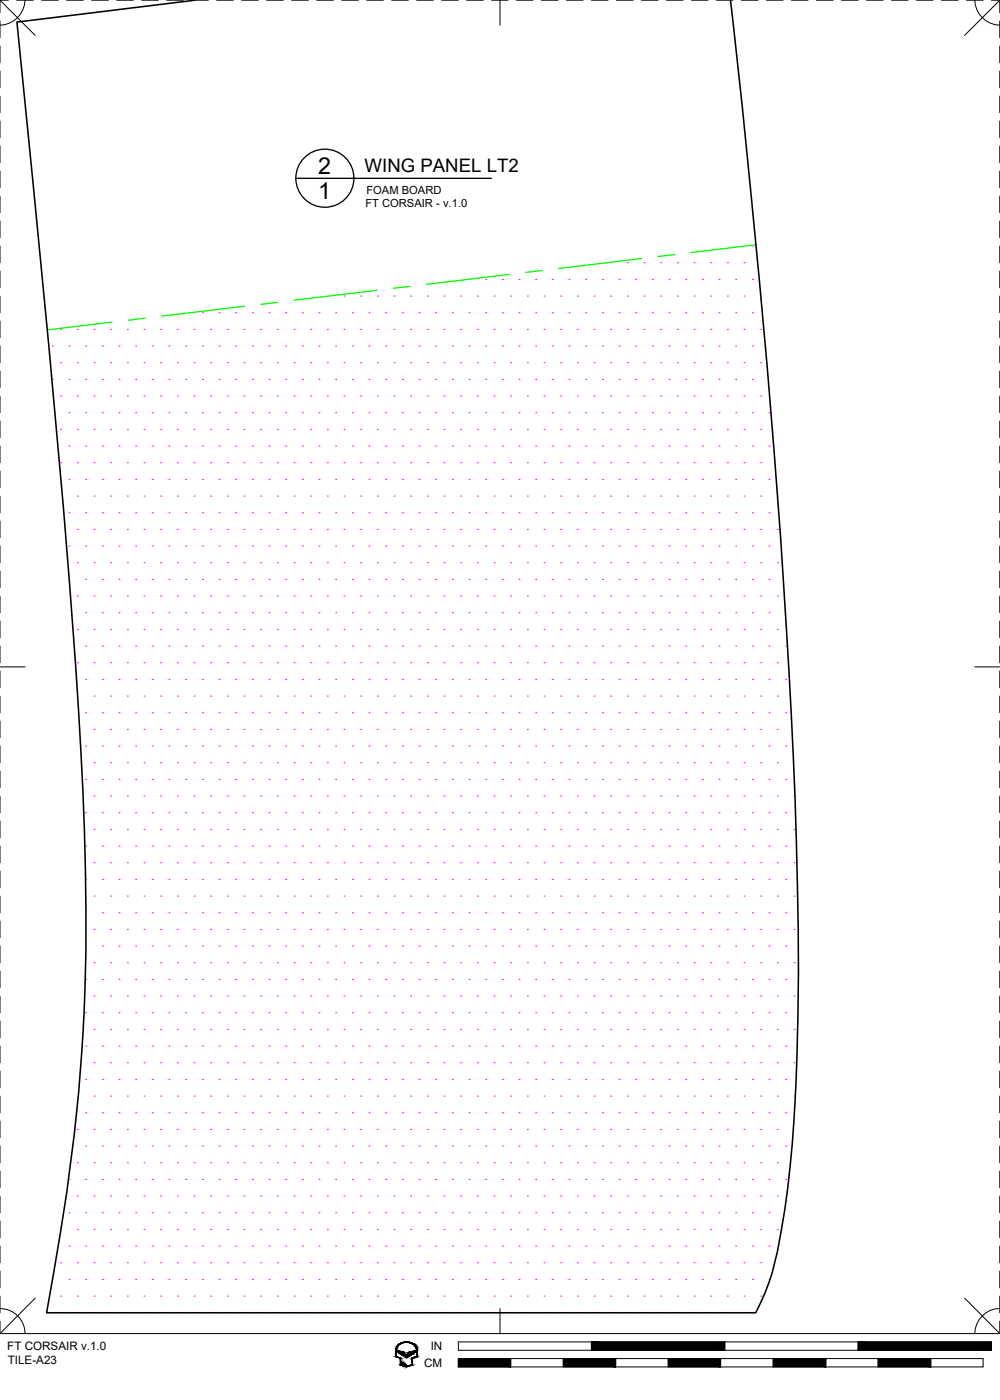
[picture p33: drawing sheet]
<svg xmlns="http://www.w3.org/2000/svg" width="190mm" height="267mm" viewBox="0 0 190 267" stroke-linecap="round" stroke-linejoin="round" font-family="sans-serif">
<defs><g id="words">
<g font-size="4.4">
<text x="60.6" y="33.2">2</text>
<text x="60.6" y="37.9">1</text>
</g>
<text font-size="3.5" x="69.5" y="32.8">WING PANEL LT2</text>
<g font-size="2.2">
<text x="1.4" y="257.2">FT CORSAIR v.1.0</text>
<text x="82.1" y="257.2">IN</text>
<text x="1.5" y="259.9">TILE-A23</text>
<text x="80.8" y="260.4">CM</text>
</g>
<g font-size="2.1">
<text x="69.6" y="39.4">FT CORSAIR - v.1.0</text>
<text x="69.8" y="36.9">FOAM BOARD</text>
</g>
</g></defs>
<!-- layer: 07 DE-PAPER -->
<g fill="none" stroke="#f0f" stroke-width=".2">
<path d="M38.5 59.6h.1M41.7 59.6h.1M44.9 59.6h.1M48.1 59.6h.1M51.2 59.6h.1M54.4 59.6h.1M57.6 59.6h.1M60.8 59.6h.1M63.9 59.6h.1M65.5 56.4h.1M67.1 59.6h.1M68.7 56.4h.1"/>
<path d="M70.3 59.6h.1M71.9 56.4h.1M73.5 59.6h.1M75.1 56.4h.1M76.6 59.6h.1M78.2 56.4h.1M79.8 59.6h.1M81.4 56.4h.1M83 59.6h.1M84.6 56.4h.1M86.2 59.6h.1M87.8 56.4h.1"/>
<path d="M89.3 59.6h.1M89.3 53.2h.1M90.9 56.4h.1M92.5 59.6h.1M92.5 53.2h.1M94.1 56.4h.1M95.7 59.6h.1M95.7 53.2h.1M97.3 56.4h.1M98.9 59.6h.1M98.9 53.2h.1M100.5 56.4h.1"/>
<path d="M102.1 59.6h.1M102.1 53.2h.1M103.6 56.4h.1M105.2 59.6h.1M105.2 53.2h.1M106.8 56.4h.1M108.4 59.6h.1M108.4 53.2h.1M110 56.4h.1M111.6 59.6h.1M111.6 53.2h.1M113.2 56.4h.1"/>
<path d="M114.8 59.6h.1M114.8 53.2h.1M116.3 56.4h.1M116.3 50h.1M117.9 59.6h.1M117.9 53.2h.1M119.5 56.4h.1M119.5 50h.1M121.1 59.6h.1M121.1 53.2h.1M122.7 56.4h.1M122.7 50h.1"/>
<path d="M124.3 59.6h.1M124.3 53.2h.1M125.9 56.4h.1M125.9 50h.1M127.5 59.6h.1M127.5 53.2h.1M129 56.4h.1M129 50h.1M130.6 59.6h.1M130.6 53.2h.1M132.2 56.4h.1M132.2 50h.1"/>
<path d="M133.8 59.6h.1M133.8 53.2h.1M135.4 56.4h.1M135.4 50h.1M137 59.6h.1M137 53.2h.1M138.6 56.4h.1M138.6 50h.1M140.2 59.6h.1M140.2 53.2h.1M141.7 56.4h.1M141.7 50h.1"/>
<path d="M143.3 59.6h.1M143.3 53.2h.1M143.3 46.9h.1M10 72.3h.1M10 65.9h.1M11.6 75.4h.1M11.6 69.1h.1M11.6 62.7h.1M13.1 78.6h.1M13.1 72.3h.1M13.1 65.9h.1M14.7 75.4h.1"/>
<path d="M14.7 69.1h.1M14.7 62.7h.1M16.3 78.6h.1M16.3 72.3h.1M16.3 65.9h.1M17.9 75.4h.1M17.9 69.1h.1M17.9 62.7h.1M19.5 78.6h.1M19.5 72.3h.1M19.5 65.9h.1M21.1 75.4h.1"/>
<path d="M21.1 69.1h.1M21.1 62.7h.1M22.7 78.6h.1M22.7 72.3h.1M22.7 65.9h.1M24.3 75.4h.1M24.3 69.1h.1M24.3 62.7h.1M25.8 78.6h.1M25.8 72.3h.1M25.8 65.9h.1M27.4 75.4h.1"/>
<path d="M27.4 69.1h.1M27.4 62.7h.1M29 78.6h.1M29 72.3h.1M29 65.9h.1M30.6 75.4h.1M30.6 69.1h.1M30.6 62.7h.1M32.2 78.6h.1M32.2 72.3h.1M32.2 65.9h.1M33.8 75.4h.1"/>
<path d="M33.8 69.1h.1M33.8 62.7h.1M35.4 78.6h.1M35.4 72.3h.1M35.4 65.9h.1M37 75.4h.1M37 69.1h.1M37 62.7h.1M38.5 78.6h.1M38.5 72.3h.1M38.5 65.9h.1M40.1 75.4h.1"/>
<path d="M40.1 69.1h.1M40.1 62.7h.1M41.7 78.6h.1M41.7 72.3h.1M41.7 65.9h.1M43.3 75.4h.1M43.3 69.1h.1M43.3 62.7h.1M44.9 78.6h.1M44.9 72.3h.1M44.9 65.9h.1M46.5 75.4h.1"/>
<path d="M46.5 69.1h.1M46.5 62.7h.1M48.1 78.6h.1M48.1 72.3h.1M48.1 65.9h.1M49.7 75.4h.1M49.7 69.1h.1M49.7 62.7h.1M51.2 78.6h.1M51.2 72.3h.1M51.2 65.9h.1M52.8 75.4h.1"/>
<path d="M52.8 69.1h.1M52.8 62.7h.1M54.4 78.6h.1M54.4 72.3h.1M54.4 65.9h.1M56 75.4h.1M56 69.1h.1M56 62.7h.1M57.6 78.6h.1M57.6 72.3h.1M57.6 65.9h.1M59.2 75.4h.1"/>
<path d="M59.2 69.1h.1M59.2 62.7h.1M60.8 78.6h.1M60.8 72.3h.1M60.8 65.9h.1M62.4 75.4h.1M62.4 69.1h.1M62.4 62.7h.1M63.9 78.6h.1M63.9 72.3h.1M63.9 65.9h.1M65.5 75.4h.1"/>
<path d="M65.5 69.1h.1M65.5 62.7h.1M67.1 78.6h.1M67.1 72.3h.1M67.1 65.9h.1M68.7 75.4h.1M68.7 69.1h.1M68.7 62.7h.1M70.3 78.6h.1M70.3 72.3h.1M70.3 65.9h.1M71.9 75.4h.1"/>
<path d="M71.9 69.1h.1M71.9 62.7h.1M73.5 78.6h.1M73.5 72.3h.1M73.5 65.9h.1M75.1 75.4h.1M75.1 69.1h.1M75.1 62.7h.1M76.6 78.6h.1M76.6 72.3h.1M76.6 65.9h.1M78.2 75.4h.1"/>
<path d="M78.2 69.1h.1M78.2 62.7h.1M79.8 78.6h.1M79.8 72.3h.1M79.8 65.9h.1M81.4 75.4h.1M81.4 69.1h.1M81.4 62.7h.1M83 78.6h.1M83 72.3h.1M83 65.9h.1M84.6 75.4h.1"/>
<path d="M84.6 69.1h.1M84.6 62.7h.1M86.2 78.6h.1M86.2 72.3h.1M86.2 65.9h.1M87.8 75.4h.1M87.8 69.1h.1M87.8 62.7h.1M89.3 78.6h.1M89.3 72.3h.1M89.3 65.9h.1M90.9 75.4h.1"/>
<path d="M90.9 69.1h.1M90.9 62.7h.1M92.5 78.6h.1M92.5 72.3h.1M92.5 65.9h.1M94.1 75.4h.1M94.1 69.1h.1M94.1 62.7h.1M95.7 78.6h.1M95.7 72.3h.1M95.7 65.9h.1M97.3 75.4h.1"/>
<path d="M97.3 69.1h.1M97.3 62.7h.1M98.9 78.6h.1M98.9 72.3h.1M98.9 65.9h.1M100.5 75.4h.1M100.5 69.1h.1M100.5 62.7h.1M102.1 78.6h.1M102.1 72.3h.1M102.1 65.9h.1M103.6 75.4h.1"/>
<path d="M103.6 69.1h.1M103.6 62.7h.1M105.2 78.6h.1M105.2 72.3h.1M105.2 65.9h.1M106.8 75.4h.1M106.8 69.1h.1M106.8 62.7h.1M108.4 78.6h.1M108.4 72.3h.1M108.4 65.9h.1M110 75.4h.1"/>
<path d="M110 69.1h.1M110 62.7h.1M111.6 78.6h.1M111.6 72.3h.1M111.6 65.9h.1M113.2 75.4h.1M113.2 69.1h.1M113.2 62.7h.1M114.8 78.6h.1M114.8 72.3h.1M114.8 65.9h.1M116.3 75.4h.1"/>
<path d="M116.3 69.1h.1M116.3 62.7h.1M117.9 78.6h.1M117.9 72.3h.1M117.9 65.9h.1M119.5 75.4h.1M119.5 69.1h.1M119.5 62.7h.1M121.1 78.6h.1M121.1 72.3h.1M121.1 65.9h.1M122.7 75.4h.1"/>
<path d="M122.7 69.1h.1M122.7 62.7h.1M124.3 78.6h.1M124.3 72.3h.1M124.3 65.9h.1M125.9 75.4h.1M125.9 69.1h.1M125.9 62.7h.1M127.5 78.6h.1M127.5 72.3h.1M127.5 65.9h.1M129 75.4h.1"/>
<path d="M129 69.1h.1M129 62.7h.1M130.6 78.6h.1M130.6 72.3h.1M130.6 65.9h.1M132.2 75.4h.1M132.2 69.1h.1M132.2 62.7h.1M133.8 78.6h.1M133.8 72.3h.1M133.8 65.9h.1M135.4 75.4h.1"/>
<path d="M135.4 69.1h.1M135.4 62.7h.1M137 78.6h.1M137 72.3h.1M137 65.9h.1M138.6 75.4h.1M138.6 69.1h.1M138.6 62.7h.1M140.2 78.6h.1M140.2 72.3h.1M140.2 65.9h.1M141.7 75.4h.1"/>
<path d="M141.7 69.1h.1M141.7 62.7h.1M143.3 78.6h.1M143.3 72.3h.1M143.3 65.9h.1M144.9 75.4h.1M144.9 69.1h.1M144.9 62.7h.1M146.5 78.6h.1M11.6 88.1h.1M11.6 81.8h.1M13.1 97.7h.1"/>
<path d="M13.1 91.3h.1M13.1 85h.1M14.7 94.5h.1M14.7 88.1h.1M14.7 81.8h.1M16.3 97.7h.1M16.3 91.3h.1M16.3 85h.1M17.9 94.5h.1M17.9 88.1h.1M17.9 81.8h.1M19.5 97.7h.1"/>
<path d="M19.5 91.3h.1M19.5 85h.1M21.1 94.5h.1M21.1 88.1h.1M21.1 81.8h.1M22.7 97.7h.1M22.7 91.3h.1M22.7 85h.1M24.3 94.5h.1M24.3 88.1h.1M24.3 81.8h.1M25.8 97.7h.1"/>
<path d="M25.8 91.3h.1M25.8 85h.1M27.4 94.5h.1M27.4 88.1h.1M27.4 81.8h.1M29 97.7h.1M29 91.3h.1M29 85h.1M30.6 94.5h.1M30.6 88.1h.1M30.6 81.8h.1M32.2 97.7h.1"/>
<path d="M32.2 91.3h.1M32.2 85h.1M33.8 94.5h.1M33.8 88.1h.1M33.8 81.8h.1M35.4 97.7h.1M35.4 91.3h.1M35.4 85h.1M37 94.5h.1M37 88.1h.1M37 81.8h.1M38.5 97.7h.1"/>
<path d="M38.5 91.3h.1M38.5 85h.1M40.1 94.5h.1M40.1 88.1h.1M40.1 81.8h.1M41.7 97.7h.1M41.7 91.3h.1M41.7 85h.1M43.3 94.5h.1M43.3 88.1h.1M43.3 81.8h.1M44.9 97.7h.1"/>
<path d="M44.9 91.3h.1M44.9 85h.1M46.5 94.5h.1M46.5 88.1h.1M46.5 81.8h.1M48.1 97.7h.1M48.1 91.3h.1M48.1 85h.1M49.7 94.5h.1M49.7 88.1h.1M49.7 81.8h.1M51.2 97.7h.1"/>
<path d="M51.2 91.3h.1M51.2 85h.1M52.8 94.5h.1M52.8 88.1h.1M52.8 81.8h.1M54.4 97.7h.1M54.4 91.3h.1M54.4 85h.1M56 94.5h.1M56 88.1h.1M56 81.8h.1M57.6 97.7h.1"/>
<path d="M57.6 91.3h.1M57.6 85h.1M59.2 94.5h.1M59.2 88.1h.1M59.2 81.8h.1M60.8 97.7h.1M60.8 91.3h.1M60.8 85h.1M62.4 94.5h.1M62.4 88.1h.1M62.4 81.8h.1M63.9 97.7h.1"/>
<path d="M63.9 91.3h.1M63.9 85h.1M65.5 94.5h.1M65.5 88.1h.1M65.5 81.8h.1M67.1 97.7h.1M67.1 91.3h.1M67.1 85h.1M68.7 94.5h.1M68.7 88.1h.1M68.7 81.8h.1M70.3 97.7h.1"/>
<path d="M70.3 91.3h.1M70.3 85h.1M71.9 94.5h.1M71.9 88.1h.1M71.9 81.8h.1M73.5 97.7h.1M73.5 91.3h.1M73.5 85h.1M75.1 94.5h.1M75.1 88.1h.1M75.1 81.8h.1M76.6 97.7h.1"/>
<path d="M76.6 91.3h.1M76.6 85h.1M78.2 94.5h.1M78.2 88.1h.1M78.2 81.8h.1M79.8 97.7h.1M79.8 91.3h.1M79.8 85h.1M81.4 94.5h.1M81.4 88.1h.1M81.4 81.8h.1M83 97.7h.1"/>
<path d="M83 91.3h.1M83 85h.1M84.6 94.5h.1M84.6 88.1h.1M84.6 81.8h.1M86.2 97.7h.1M86.2 91.3h.1M86.2 85h.1M87.8 94.5h.1M87.8 88.1h.1M87.8 81.8h.1M89.3 97.7h.1"/>
<path d="M89.3 91.3h.1M89.3 85h.1M90.9 94.5h.1M90.9 88.1h.1M90.9 81.8h.1M92.5 97.7h.1M92.5 91.3h.1M92.5 85h.1M94.1 94.5h.1M94.1 88.1h.1M94.1 81.8h.1M95.7 97.7h.1"/>
<path d="M95.7 91.3h.1M95.7 85h.1M97.3 94.5h.1M97.3 88.1h.1M97.3 81.8h.1M98.9 97.7h.1M98.9 91.3h.1M98.9 85h.1M100.5 94.5h.1M100.5 88.1h.1M100.5 81.8h.1M102.1 97.7h.1"/>
<path d="M102.1 91.3h.1M102.1 85h.1M103.6 94.5h.1M103.6 88.1h.1M103.6 81.8h.1M105.2 97.7h.1M105.2 91.3h.1M105.2 85h.1M106.8 94.5h.1M106.8 88.1h.1M106.8 81.8h.1M108.4 97.7h.1"/>
<path d="M108.4 91.3h.1M108.4 85h.1M110 94.5h.1M110 88.1h.1M110 81.8h.1M111.6 97.7h.1M111.6 91.3h.1M111.6 85h.1M113.2 94.5h.1M113.2 88.1h.1M113.2 81.8h.1M114.8 97.7h.1"/>
<path d="M114.8 91.3h.1M114.8 85h.1M116.3 94.5h.1M116.3 88.1h.1M116.3 81.8h.1M117.9 97.7h.1M117.9 91.3h.1M117.9 85h.1M119.5 94.5h.1M119.5 88.1h.1M119.5 81.8h.1M121.1 97.7h.1"/>
<path d="M121.1 91.3h.1M121.1 85h.1M122.7 94.5h.1M122.7 88.1h.1M122.7 81.8h.1M124.3 97.7h.1M124.3 91.3h.1M124.3 85h.1M125.9 94.5h.1M125.9 88.1h.1M125.9 81.8h.1M127.5 97.7h.1"/>
<path d="M127.5 91.3h.1M127.5 85h.1M129 94.5h.1M129 88.1h.1M129 81.8h.1M130.6 97.7h.1M130.6 91.3h.1M130.6 85h.1M132.2 94.5h.1M132.2 88.1h.1M132.2 81.8h.1M133.8 97.7h.1"/>
<path d="M133.8 91.3h.1M133.8 85h.1M135.4 94.5h.1M135.4 88.1h.1M135.4 81.8h.1M137 97.7h.1M137 91.3h.1M137 85h.1M138.6 94.5h.1M138.6 88.1h.1M138.6 81.8h.1M140.2 97.7h.1"/>
<path d="M140.2 91.3h.1M140.2 85h.1M141.7 94.5h.1M141.7 88.1h.1M141.7 81.8h.1M143.3 97.7h.1M143.3 91.3h.1M143.3 85h.1M144.9 94.5h.1M144.9 88.1h.1M144.9 81.8h.1M146.5 97.7h.1"/>
<path d="M146.5 91.3h.1M146.5 85h.1M148.1 94.5h.1M13.1 104h.1M14.7 119.9h.1M14.7 113.6h.1M14.7 107.2h.1M14.7 100.8h.1M16.3 116.7h.1M16.3 110.4h.1M16.3 104h.1M17.9 119.9h.1"/>
<path d="M17.9 113.6h.1M17.9 107.2h.1M17.9 100.8h.1M19.5 116.7h.1M19.5 110.4h.1M19.5 104h.1M21.1 119.9h.1M21.1 113.6h.1M21.1 107.2h.1M21.1 100.8h.1M22.7 116.7h.1M22.7 110.4h.1"/>
<path d="M22.7 104h.1M24.3 119.9h.1M24.3 113.6h.1M24.3 107.2h.1M24.3 100.8h.1M25.8 116.7h.1M25.8 110.4h.1M25.8 104h.1M27.4 119.9h.1M27.4 113.6h.1M27.4 107.2h.1M27.4 100.8h.1"/>
<path d="M29 116.7h.1M29 110.4h.1M29 104h.1M30.6 119.9h.1M30.6 113.6h.1M30.6 107.2h.1M30.6 100.8h.1M32.2 116.7h.1M32.2 110.4h.1M32.2 104h.1M33.8 119.9h.1M33.8 113.6h.1"/>
<path d="M33.8 107.2h.1M33.8 100.8h.1M35.4 116.7h.1M35.4 110.4h.1M35.4 104h.1M37 119.9h.1M37 113.6h.1M37 107.2h.1M37 100.8h.1M38.5 116.7h.1M38.5 110.4h.1M38.5 104h.1"/>
<path d="M40.1 119.9h.1M40.1 113.6h.1M40.1 107.2h.1M40.1 100.8h.1M41.7 116.7h.1M41.7 110.4h.1M41.7 104h.1M43.3 119.9h.1M43.3 113.6h.1M43.3 107.2h.1M43.3 100.8h.1M44.9 116.7h.1"/>
<path d="M44.9 110.4h.1M44.9 104h.1M46.5 119.9h.1M46.5 113.6h.1M46.5 107.2h.1M46.5 100.8h.1M48.1 116.7h.1M48.1 110.4h.1M48.1 104h.1M49.7 119.9h.1M49.7 113.6h.1M49.7 107.2h.1"/>
<path d="M49.7 100.8h.1M51.2 116.7h.1M51.2 110.4h.1M51.2 104h.1M52.8 119.9h.1M52.8 113.6h.1M52.8 107.2h.1M52.8 100.8h.1M54.4 116.7h.1M54.4 110.4h.1M54.4 104h.1M56 119.9h.1"/>
<path d="M56 113.6h.1M56 107.2h.1M56 100.8h.1M57.6 116.7h.1M57.6 110.4h.1M57.6 104h.1M59.2 119.9h.1M59.2 113.6h.1M59.2 107.2h.1M59.2 100.8h.1M60.8 116.7h.1M60.8 110.4h.1"/>
<path d="M60.8 104h.1M62.4 119.9h.1M62.4 113.6h.1M62.4 107.2h.1M62.4 100.8h.1M63.9 116.7h.1M63.9 110.4h.1M63.9 104h.1M65.5 119.9h.1M65.5 113.6h.1M65.5 107.2h.1M65.5 100.8h.1"/>
<path d="M67.1 116.7h.1M67.1 110.4h.1M67.1 104h.1M68.7 119.9h.1M68.7 113.6h.1M68.7 107.2h.1M68.7 100.8h.1M70.3 116.7h.1M70.3 110.4h.1M70.3 104h.1M71.9 119.9h.1M71.9 113.6h.1"/>
<path d="M71.9 107.2h.1M71.9 100.8h.1M73.5 116.7h.1M73.5 110.4h.1M73.5 104h.1M75.1 119.9h.1M75.1 113.6h.1M75.1 107.2h.1M75.1 100.8h.1M76.6 116.7h.1M76.6 110.4h.1M76.6 104h.1"/>
<path d="M78.2 119.9h.1M78.2 113.6h.1M78.2 107.2h.1M78.2 100.8h.1M79.8 116.7h.1M79.8 110.4h.1M79.8 104h.1M81.4 119.9h.1M81.4 113.6h.1M81.4 107.2h.1M81.4 100.8h.1M83 116.7h.1"/>
<path d="M83 110.4h.1M83 104h.1M84.6 119.9h.1M84.6 113.6h.1M84.6 107.2h.1M84.6 100.8h.1M86.2 116.7h.1M86.2 110.4h.1M86.2 104h.1M87.8 119.9h.1M87.8 113.6h.1M87.8 107.2h.1"/>
<path d="M87.8 100.8h.1M89.3 116.7h.1M89.3 110.4h.1M89.3 104h.1M90.9 119.9h.1M90.9 113.6h.1M90.9 107.2h.1M90.9 100.8h.1M92.5 116.7h.1M92.5 110.4h.1M92.5 104h.1M94.1 119.9h.1"/>
<path d="M94.1 113.6h.1M94.1 107.2h.1M94.1 100.8h.1M95.7 116.7h.1M95.7 110.4h.1M95.7 104h.1M97.3 119.9h.1M97.3 113.6h.1M97.3 107.2h.1M97.3 100.8h.1M98.9 116.7h.1M98.9 110.4h.1"/>
<path d="M98.9 104h.1M100.5 119.9h.1M100.5 113.6h.1M100.5 107.2h.1M100.5 100.8h.1M102.1 116.7h.1M102.1 110.4h.1M102.1 104h.1M103.6 119.9h.1M103.6 113.6h.1M103.6 107.2h.1M103.6 100.8h.1"/>
<path d="M105.2 116.7h.1M105.2 110.4h.1M105.2 104h.1M106.8 119.9h.1M106.8 113.6h.1M106.8 107.2h.1M106.8 100.8h.1M108.4 116.7h.1M108.4 110.4h.1M108.4 104h.1M110 119.9h.1M110 113.6h.1"/>
<path d="M110 107.2h.1M110 100.8h.1M111.6 116.7h.1M111.6 110.4h.1M111.6 104h.1M113.2 119.9h.1M113.2 113.6h.1M113.2 107.2h.1M113.2 100.8h.1M114.8 116.7h.1M114.8 110.4h.1M114.8 104h.1"/>
<path d="M116.3 119.9h.1M116.3 113.6h.1M116.3 107.2h.1M116.3 100.8h.1M117.9 116.7h.1M117.9 110.4h.1M117.9 104h.1M119.5 119.9h.1M119.5 113.6h.1M119.5 107.2h.1M119.5 100.8h.1M121.1 116.7h.1"/>
<path d="M121.1 110.4h.1M121.1 104h.1M122.7 119.9h.1M122.7 113.6h.1M122.7 107.2h.1M122.7 100.8h.1M124.3 116.7h.1M124.3 110.4h.1M124.3 104h.1M125.9 119.9h.1M125.9 113.6h.1M125.9 107.2h.1"/>
<path d="M125.9 100.8h.1M127.5 116.7h.1M127.5 110.4h.1M127.5 104h.1M129 119.9h.1M129 113.6h.1M129 107.2h.1M129 100.8h.1M130.6 116.7h.1M130.6 110.4h.1M130.6 104h.1M132.2 119.9h.1"/>
<path d="M132.2 113.6h.1M132.2 107.2h.1M132.2 100.8h.1M133.8 116.7h.1M133.8 110.4h.1M133.8 104h.1M135.4 119.9h.1M135.4 113.6h.1M135.4 107.2h.1M135.4 100.8h.1M137 116.7h.1M137 110.4h.1"/>
<path d="M137 104h.1M138.6 119.9h.1M138.6 113.6h.1M138.6 107.2h.1M138.6 100.8h.1M140.2 116.7h.1M140.2 110.4h.1M140.2 104h.1M141.7 119.9h.1M141.7 113.6h.1M141.7 107.2h.1M141.7 100.8h.1"/>
<path d="M143.3 116.7h.1M143.3 110.4h.1M143.3 104h.1M144.9 119.9h.1M144.9 113.6h.1M144.9 107.2h.1M144.9 100.8h.1M146.5 116.7h.1M146.5 110.4h.1M146.5 104h.1M148.1 119.9h.1M148.1 113.6h.1"/>
<path d="M148.1 107.2h.1M148.1 100.8h.1M14.7 126.3h.1M16.3 135.8h.1M16.3 129.4h.1M16.3 123.1h.1M17.9 139h.1M17.9 132.6h.1M17.9 126.3h.1M19.5 135.8h.1M19.5 129.4h.1M19.5 123.1h.1"/>
<path d="M21.1 139h.1M21.1 132.6h.1M21.1 126.3h.1M22.7 135.8h.1M22.7 129.4h.1M22.7 123.1h.1M24.3 139h.1M24.3 132.6h.1M24.3 126.3h.1M25.8 135.8h.1M25.8 129.4h.1M25.8 123.1h.1"/>
<path d="M27.4 139h.1M27.4 132.6h.1M27.4 126.3h.1M29 135.8h.1M29 129.4h.1M29 123.1h.1M30.6 139h.1M30.6 132.6h.1M30.6 126.3h.1M32.2 135.8h.1M32.2 129.4h.1M32.2 123.1h.1"/>
<path d="M33.8 139h.1M33.8 132.6h.1M33.8 126.3h.1M35.4 135.8h.1M35.4 129.4h.1M35.4 123.1h.1M37 139h.1M37 132.6h.1M37 126.3h.1M38.5 135.8h.1M38.5 129.4h.1M38.5 123.1h.1"/>
<path d="M40.1 139h.1M40.1 132.6h.1M40.1 126.3h.1M41.7 135.8h.1M41.7 129.4h.1M41.7 123.1h.1M43.3 139h.1M43.3 132.6h.1M43.3 126.3h.1M44.9 135.8h.1M44.9 129.4h.1M44.9 123.1h.1"/>
<path d="M46.5 139h.1M46.5 132.6h.1M46.5 126.3h.1M48.1 135.8h.1M48.1 129.4h.1M48.1 123.1h.1M49.7 139h.1M49.7 132.6h.1M49.7 126.3h.1M51.2 135.8h.1M51.2 129.4h.1M51.2 123.1h.1"/>
<path d="M52.8 139h.1M52.8 132.6h.1M52.8 126.3h.1M54.4 135.8h.1M54.4 129.4h.1M54.4 123.1h.1M56 139h.1M56 132.6h.1M56 126.3h.1M57.6 135.8h.1M57.6 129.4h.1M57.6 123.1h.1"/>
<path d="M59.2 139h.1M59.2 132.6h.1M59.2 126.3h.1M60.8 135.8h.1M60.8 129.4h.1M60.8 123.1h.1M62.4 139h.1M62.4 132.6h.1M62.4 126.3h.1M63.9 135.8h.1M63.9 129.4h.1M63.9 123.1h.1"/>
<path d="M65.5 139h.1M65.5 132.6h.1M65.5 126.3h.1M67.1 135.8h.1M67.1 129.4h.1M67.1 123.1h.1M68.7 139h.1M68.7 132.6h.1M68.7 126.3h.1M70.3 135.8h.1M70.3 129.4h.1M70.3 123.1h.1"/>
<path d="M71.9 139h.1M71.9 132.6h.1M71.9 126.3h.1M73.5 135.8h.1M73.5 129.4h.1M73.5 123.1h.1M75.1 139h.1M75.1 132.6h.1M75.1 126.3h.1M76.6 135.8h.1M76.6 129.4h.1M76.6 123.1h.1"/>
<path d="M78.2 139h.1M78.2 132.6h.1M78.2 126.3h.1M79.8 135.8h.1M79.8 129.4h.1M79.8 123.1h.1M81.4 139h.1M81.4 132.6h.1M81.4 126.3h.1M83 135.8h.1M83 129.4h.1M83 123.1h.1"/>
<path d="M84.6 139h.1M84.6 132.6h.1M84.6 126.3h.1M86.2 135.8h.1M86.2 129.4h.1M86.2 123.1h.1M87.8 139h.1M87.8 132.6h.1M87.8 126.3h.1M89.3 135.8h.1M89.3 129.4h.1M89.3 123.1h.1"/>
<path d="M90.9 139h.1M90.9 132.6h.1M90.9 126.3h.1M92.5 135.8h.1M92.5 129.4h.1M92.5 123.1h.1M94.1 139h.1M94.1 132.6h.1M94.1 126.3h.1M95.7 135.8h.1M95.7 129.4h.1M95.7 123.1h.1"/>
<path d="M97.3 139h.1M97.3 132.6h.1M97.3 126.3h.1M98.9 135.8h.1M98.9 129.4h.1M98.9 123.1h.1M100.5 139h.1M100.5 132.6h.1M100.5 126.3h.1M102.1 135.8h.1M102.1 129.4h.1M102.1 123.1h.1"/>
<path d="M103.6 139h.1M103.6 132.6h.1M103.6 126.3h.1M105.2 135.8h.1M105.2 129.4h.1M105.2 123.1h.1M106.8 139h.1M106.8 132.6h.1M106.8 126.3h.1M108.4 135.8h.1M108.4 129.4h.1M108.4 123.1h.1"/>
<path d="M110 139h.1M110 132.6h.1M110 126.3h.1M111.6 135.8h.1M111.6 129.4h.1M111.6 123.1h.1M113.2 139h.1M113.2 132.6h.1M113.2 126.3h.1M114.8 135.8h.1M114.8 129.4h.1M114.8 123.1h.1"/>
<path d="M116.3 139h.1M116.3 132.6h.1M116.3 126.3h.1M117.9 135.8h.1M117.9 129.4h.1M117.9 123.1h.1M119.5 139h.1M119.5 132.6h.1M119.5 126.3h.1M121.1 135.8h.1M121.1 129.4h.1M121.1 123.1h.1"/>
<path d="M122.7 139h.1M122.7 132.6h.1M122.7 126.3h.1M124.3 135.8h.1M124.3 129.4h.1M124.3 123.1h.1M125.9 139h.1M125.9 132.6h.1M125.9 126.3h.1M127.5 135.8h.1M127.5 129.4h.1M127.5 123.1h.1"/>
<path d="M129 139h.1M129 132.6h.1M129 126.3h.1M130.6 135.8h.1M130.6 129.4h.1M130.6 123.1h.1M132.2 139h.1M132.2 132.6h.1M132.2 126.3h.1M133.8 135.8h.1M133.8 129.4h.1M133.8 123.1h.1"/>
<path d="M135.4 139h.1M135.4 132.6h.1M135.4 126.3h.1M137 135.8h.1M137 129.4h.1M137 123.1h.1M138.6 139h.1M138.6 132.6h.1M138.6 126.3h.1M140.2 135.8h.1M140.2 129.4h.1M140.2 123.1h.1"/>
<path d="M141.7 139h.1M141.7 132.6h.1M141.7 126.3h.1M143.3 135.8h.1M143.3 129.4h.1M143.3 123.1h.1M144.9 139h.1M144.9 132.6h.1M144.9 126.3h.1M146.5 135.8h.1M146.5 129.4h.1M146.5 123.1h.1"/>
<path d="M148.1 139h.1M148.1 132.6h.1M148.1 126.3h.1M149.7 135.8h.1M149.7 129.4h.1M149.7 123.1h.1M16.3 154.8h.1M16.3 148.5h.1M16.3 142.1h.1M17.9 158h.1M17.9 151.7h.1M17.9 145.3h.1"/>
<path d="M19.5 154.8h.1M19.5 148.5h.1M19.5 142.1h.1M21.1 158h.1M21.1 151.7h.1M21.1 145.3h.1M22.7 154.8h.1M22.7 148.5h.1M22.7 142.1h.1M24.3 158h.1M24.3 151.7h.1M24.3 145.3h.1"/>
<path d="M25.8 154.8h.1M25.8 148.5h.1M25.8 142.1h.1M27.4 158h.1M27.4 151.7h.1M27.4 145.3h.1M29 154.8h.1M29 148.5h.1M29 142.1h.1M30.6 158h.1M30.6 151.7h.1M30.6 145.3h.1"/>
<path d="M32.2 154.8h.1M32.2 148.5h.1M32.2 142.1h.1M33.8 158h.1M33.8 151.7h.1M33.8 145.3h.1M35.4 154.8h.1M35.4 148.5h.1M35.4 142.1h.1M37 158h.1M37 151.7h.1M37 145.3h.1"/>
<path d="M38.5 154.8h.1M38.5 148.5h.1M38.5 142.1h.1M40.1 158h.1M40.1 151.7h.1M40.1 145.3h.1M41.7 154.8h.1M41.7 148.5h.1M41.7 142.1h.1M43.3 158h.1M43.3 151.7h.1M43.3 145.3h.1"/>
<path d="M44.9 154.8h.1M44.9 148.5h.1M44.9 142.1h.1M46.5 158h.1M46.5 151.7h.1M46.5 145.3h.1M48.1 154.8h.1M48.1 148.5h.1M48.1 142.1h.1M49.7 158h.1M49.7 151.7h.1M49.7 145.3h.1"/>
<path d="M51.2 154.8h.1M51.2 148.5h.1M51.2 142.1h.1M52.8 158h.1M52.8 151.7h.1M52.8 145.3h.1M54.4 154.8h.1M54.4 148.5h.1M54.4 142.1h.1M56 158h.1M56 151.7h.1M56 145.3h.1"/>
<path d="M57.6 154.8h.1M57.6 148.5h.1M57.6 142.1h.1M59.2 158h.1M59.2 151.7h.1M59.2 145.3h.1M60.8 154.8h.1M60.8 148.5h.1M60.8 142.1h.1M62.4 158h.1M62.4 151.7h.1M62.4 145.3h.1"/>
<path d="M63.9 154.8h.1M63.9 148.5h.1M63.9 142.1h.1M65.5 158h.1M65.5 151.7h.1M65.5 145.3h.1M67.1 154.8h.1M67.1 148.5h.1M67.1 142.1h.1M68.7 158h.1M68.7 151.7h.1M68.7 145.3h.1"/>
<path d="M70.3 154.8h.1M70.3 148.5h.1M70.3 142.1h.1M71.9 158h.1M71.9 151.7h.1M71.9 145.3h.1M73.5 154.8h.1M73.5 148.5h.1M73.5 142.1h.1M75.1 158h.1M75.1 151.7h.1M75.1 145.3h.1"/>
<path d="M76.6 154.8h.1M76.6 148.5h.1M76.6 142.1h.1M78.2 158h.1M78.2 151.7h.1M78.2 145.3h.1M79.8 154.8h.1M79.8 148.5h.1M79.8 142.1h.1M81.4 158h.1M81.4 151.7h.1M81.4 145.3h.1"/>
<path d="M83 154.8h.1M83 148.5h.1M83 142.1h.1M84.6 158h.1M84.6 151.7h.1M84.6 145.3h.1M86.2 154.8h.1M86.2 148.5h.1M86.2 142.1h.1M87.8 158h.1M87.8 151.7h.1M87.8 145.3h.1"/>
<path d="M89.3 154.8h.1M89.3 148.5h.1M89.3 142.1h.1M90.9 158h.1M90.9 151.7h.1M90.9 145.3h.1M92.5 154.8h.1M92.5 148.5h.1M92.5 142.1h.1M94.1 158h.1M94.1 151.7h.1M94.1 145.3h.1"/>
<path d="M95.7 154.8h.1M95.7 148.5h.1M95.7 142.1h.1M97.3 158h.1M97.3 151.7h.1M97.3 145.3h.1M98.9 154.8h.1M98.9 148.5h.1M98.9 142.1h.1M100.5 158h.1M100.5 151.7h.1M100.5 145.3h.1"/>
<path d="M102.1 154.8h.1M102.1 148.5h.1M102.1 142.1h.1M103.6 158h.1M103.6 151.7h.1M103.6 145.3h.1M105.2 154.8h.1M105.2 148.5h.1M105.2 142.1h.1M106.8 158h.1M106.8 151.7h.1M106.8 145.3h.1"/>
<path d="M108.4 154.8h.1M108.4 148.5h.1M108.4 142.1h.1M110 158h.1M110 151.7h.1M110 145.3h.1M111.6 154.8h.1M111.6 148.5h.1M111.6 142.1h.1M113.2 158h.1M113.2 151.7h.1M113.2 145.3h.1"/>
<path d="M114.8 154.8h.1M114.8 148.5h.1M114.8 142.1h.1M116.3 158h.1M116.3 151.7h.1M116.3 145.3h.1M117.9 154.8h.1M117.9 148.5h.1M117.9 142.1h.1M119.5 158h.1M119.5 151.7h.1M119.5 145.3h.1"/>
<path d="M121.1 154.8h.1M121.1 148.5h.1M121.1 142.1h.1M122.7 158h.1M122.7 151.7h.1M122.7 145.3h.1M124.3 154.8h.1M124.3 148.5h.1M124.3 142.1h.1M125.9 158h.1M125.9 151.7h.1M125.9 145.3h.1"/>
<path d="M127.5 154.8h.1M127.5 148.5h.1M127.5 142.1h.1M129 158h.1M129 151.7h.1M129 145.3h.1M130.6 154.8h.1M130.6 148.5h.1M130.6 142.1h.1M132.2 158h.1M132.2 151.7h.1M132.2 145.3h.1"/>
<path d="M133.8 154.8h.1M133.8 148.5h.1M133.8 142.1h.1M135.4 158h.1M135.4 151.7h.1M135.4 145.3h.1M137 154.8h.1M137 148.5h.1M137 142.1h.1M138.6 158h.1M138.6 151.7h.1M138.6 145.3h.1"/>
<path d="M140.2 154.8h.1M140.2 148.5h.1M140.2 142.1h.1M141.7 158h.1M141.7 151.7h.1M141.7 145.3h.1M143.3 154.8h.1M143.3 148.5h.1M143.3 142.1h.1M144.9 158h.1M144.9 151.7h.1M144.9 145.3h.1"/>
<path d="M146.5 154.8h.1M146.5 148.5h.1M146.5 142.1h.1M148.1 158h.1M148.1 151.7h.1M148.1 145.3h.1M149.7 154.8h.1M149.7 148.5h.1M149.7 142.1h.1M151.3 158h.1M151.3 151.7h.1M16.3 167.5h.1"/>
<path d="M16.3 161.2h.1M17.9 177.1h.1M17.9 170.7h.1M17.9 164.4h.1M19.5 173.9h.1M19.5 167.5h.1M19.5 161.2h.1M21.1 177.1h.1M21.1 170.7h.1M21.1 164.4h.1M22.7 173.9h.1M22.7 167.5h.1"/>
<path d="M22.7 161.2h.1M24.3 177.1h.1M24.3 170.7h.1M24.3 164.4h.1M25.8 173.9h.1M25.8 167.5h.1M25.8 161.2h.1M27.4 177.1h.1M27.4 170.7h.1M27.4 164.4h.1M29 173.9h.1M29 167.5h.1"/>
<path d="M29 161.2h.1M30.6 177.1h.1M30.6 170.7h.1M30.6 164.4h.1M32.2 173.9h.1M32.2 167.5h.1M32.2 161.2h.1M33.8 177.1h.1M33.8 170.7h.1M33.8 164.4h.1M35.4 173.9h.1M35.4 167.5h.1"/>
<path d="M35.4 161.2h.1M37 177.1h.1M37 170.7h.1M37 164.4h.1M38.5 173.9h.1M38.5 167.5h.1M38.5 161.2h.1M40.1 177.1h.1M40.1 170.7h.1M40.1 164.4h.1M41.7 173.9h.1M41.7 167.5h.1"/>
<path d="M41.7 161.2h.1M43.3 177.1h.1M43.3 170.7h.1M43.3 164.4h.1M44.9 173.9h.1M44.9 167.5h.1M44.9 161.2h.1M46.5 177.1h.1M46.5 170.7h.1M46.5 164.4h.1M48.1 173.9h.1M48.1 167.5h.1"/>
<path d="M48.1 161.2h.1M49.7 177.1h.1M49.7 170.7h.1M49.7 164.4h.1M51.2 173.9h.1M51.2 167.5h.1M51.2 161.2h.1M52.8 177.1h.1M52.8 170.7h.1M52.8 164.4h.1M54.4 173.9h.1M54.4 167.5h.1"/>
<path d="M54.4 161.2h.1M56 177.1h.1M56 170.7h.1M56 164.4h.1M57.6 173.9h.1M57.6 167.5h.1M57.6 161.2h.1M59.2 177.1h.1M59.2 170.7h.1M59.2 164.4h.1M60.8 173.9h.1M60.8 167.5h.1"/>
<path d="M60.8 161.2h.1M62.4 177.1h.1M62.4 170.7h.1M62.4 164.4h.1M63.9 173.9h.1M63.9 167.5h.1M63.9 161.2h.1M65.5 177.1h.1M65.5 170.7h.1M65.5 164.4h.1M67.1 173.9h.1M67.1 167.5h.1"/>
<path d="M67.1 161.2h.1M68.7 177.1h.1M68.7 170.7h.1M68.7 164.4h.1M70.3 173.9h.1M70.3 167.5h.1M70.3 161.2h.1M71.9 177.1h.1M71.9 170.7h.1M71.9 164.4h.1M73.5 173.9h.1M73.5 167.5h.1"/>
<path d="M73.5 161.2h.1M75.1 177.1h.1M75.1 170.7h.1M75.1 164.4h.1M76.6 173.9h.1M76.6 167.5h.1M76.6 161.2h.1M78.2 177.1h.1M78.2 170.7h.1M78.2 164.4h.1M79.8 173.9h.1M79.8 167.5h.1"/>
<path d="M79.8 161.2h.1M81.4 177.1h.1M81.4 170.7h.1M81.4 164.4h.1M83 173.9h.1M83 167.5h.1M83 161.2h.1M84.6 177.1h.1M84.6 170.7h.1M84.6 164.4h.1M86.2 173.9h.1M86.2 167.5h.1"/>
<path d="M86.2 161.2h.1M87.8 177.1h.1M87.8 170.7h.1M87.8 164.4h.1M89.3 173.9h.1M89.3 167.5h.1M89.3 161.2h.1M90.9 177.1h.1M90.9 170.7h.1M90.9 164.4h.1M92.5 173.9h.1M92.5 167.5h.1"/>
<path d="M92.5 161.2h.1M94.1 177.1h.1M94.1 170.7h.1M94.1 164.4h.1M95.7 173.9h.1M95.7 167.5h.1M95.7 161.2h.1M97.3 177.1h.1M97.3 170.7h.1M97.3 164.4h.1M98.9 173.9h.1M98.9 167.5h.1"/>
<path d="M98.9 161.2h.1M100.5 177.1h.1M100.5 170.7h.1M100.5 164.4h.1M102.1 173.9h.1M102.1 167.5h.1M102.1 161.2h.1M103.6 177.1h.1M103.6 170.7h.1M103.6 164.4h.1M105.2 173.9h.1M105.2 167.5h.1"/>
<path d="M105.2 161.2h.1M106.8 177.1h.1M106.8 170.7h.1M106.8 164.4h.1M108.4 173.9h.1M108.4 167.5h.1M108.4 161.2h.1M110 177.1h.1M110 170.7h.1M110 164.4h.1M111.6 173.9h.1M111.6 167.5h.1"/>
<path d="M111.6 161.2h.1M113.2 177.1h.1M113.2 170.7h.1M113.2 164.4h.1M114.8 173.9h.1M114.8 167.5h.1M114.8 161.2h.1M116.3 177.1h.1M116.3 170.7h.1M116.3 164.4h.1M117.9 173.9h.1M117.9 167.5h.1"/>
<path d="M117.9 161.2h.1M119.5 177.1h.1M119.5 170.7h.1M119.5 164.4h.1M121.1 173.9h.1M121.1 167.5h.1M121.1 161.2h.1M122.7 177.1h.1M122.7 170.7h.1M122.7 164.4h.1M124.3 173.9h.1M124.3 167.5h.1"/>
<path d="M124.3 161.2h.1M125.9 177.1h.1M125.9 170.7h.1M125.9 164.4h.1M127.5 173.9h.1M127.5 167.5h.1M127.5 161.2h.1M129 177.1h.1M129 170.7h.1M129 164.4h.1M130.6 173.9h.1M130.6 167.5h.1"/>
<path d="M130.6 161.2h.1M132.2 177.1h.1M132.2 170.7h.1M132.2 164.4h.1M133.8 173.9h.1M133.8 167.5h.1M133.8 161.2h.1M135.4 177.1h.1M135.4 170.7h.1M135.4 164.4h.1M137 173.9h.1M137 167.5h.1"/>
<path d="M137 161.2h.1M138.6 177.1h.1M138.6 170.7h.1M138.6 164.4h.1M140.2 173.9h.1M140.2 167.5h.1M140.2 161.2h.1M141.7 177.1h.1M141.7 170.7h.1M141.7 164.4h.1M143.3 173.9h.1M143.3 167.5h.1"/>
<path d="M143.3 161.2h.1M144.9 177.1h.1M144.9 170.7h.1M144.9 164.4h.1M146.5 173.9h.1M146.5 167.5h.1M146.5 161.2h.1M148.1 177.1h.1M148.1 170.7h.1M148.1 164.4h.1M149.7 173.9h.1M149.7 167.5h.1"/>
<path d="M149.7 161.2h.1M151.3 177.1h.1M151.3 170.7h.1M151.3 164.4h.1M16.3 199.3h.1M16.3 192.9h.1M16.3 186.6h.1M17.9 196.1h.1M17.9 189.8h.1M17.9 183.4h.1M19.5 199.3h.1M19.5 192.9h.1"/>
<path d="M19.5 186.6h.1M19.5 180.2h.1M21.1 196.1h.1M21.1 189.8h.1M21.1 183.4h.1M22.7 199.3h.1M22.7 192.9h.1M22.7 186.6h.1M22.7 180.2h.1M24.3 196.1h.1M24.3 189.8h.1M24.3 183.4h.1"/>
<path d="M25.8 199.3h.1M25.8 192.9h.1M25.8 186.6h.1M25.8 180.2h.1M27.4 196.1h.1M27.4 189.8h.1M27.4 183.4h.1M29 199.3h.1M29 192.9h.1M29 186.6h.1M29 180.2h.1M30.6 196.1h.1"/>
<path d="M30.6 189.8h.1M30.6 183.4h.1M32.2 199.3h.1M32.2 192.9h.1M32.2 186.6h.1M32.2 180.2h.1M33.8 196.1h.1M33.8 189.8h.1M33.8 183.4h.1M35.4 199.3h.1M35.4 192.9h.1M35.4 186.6h.1"/>
<path d="M35.4 180.2h.1M37 196.1h.1M37 189.8h.1M37 183.4h.1M38.5 199.3h.1M38.5 192.9h.1M38.5 186.6h.1M38.5 180.2h.1M40.1 196.1h.1M40.1 189.8h.1M40.1 183.4h.1M41.7 199.3h.1"/>
<path d="M41.7 192.9h.1M41.7 186.6h.1M41.7 180.2h.1M43.3 196.1h.1M43.3 189.8h.1M43.3 183.4h.1M44.9 199.3h.1M44.9 192.9h.1M44.9 186.6h.1M44.9 180.2h.1M46.5 196.1h.1M46.5 189.8h.1"/>
<path d="M46.5 183.4h.1M48.1 199.3h.1M48.1 192.9h.1M48.1 186.6h.1M48.1 180.2h.1M49.7 196.1h.1M49.7 189.8h.1M49.7 183.4h.1M51.2 199.3h.1M51.2 192.9h.1M51.2 186.6h.1M51.2 180.2h.1"/>
<path d="M52.8 196.1h.1M52.8 189.8h.1M52.8 183.4h.1M54.4 199.3h.1M54.4 192.9h.1M54.4 186.6h.1M54.4 180.2h.1M56 196.1h.1M56 189.8h.1M56 183.4h.1M57.6 199.3h.1M57.6 192.9h.1"/>
<path d="M57.6 186.6h.1M57.6 180.2h.1M59.2 196.1h.1M59.2 189.8h.1M59.2 183.4h.1M60.8 199.3h.1M60.8 192.9h.1M60.8 186.6h.1M60.8 180.2h.1M62.4 196.1h.1M62.4 189.8h.1M62.4 183.4h.1"/>
<path d="M63.9 199.3h.1M63.9 192.9h.1M63.9 186.6h.1M63.9 180.2h.1M65.5 196.1h.1M65.5 189.8h.1M65.5 183.4h.1M67.1 199.3h.1M67.1 192.9h.1M67.1 186.6h.1M67.1 180.2h.1M68.7 196.1h.1"/>
<path d="M68.7 189.8h.1M68.7 183.4h.1M70.3 199.3h.1M70.3 192.9h.1M70.3 186.6h.1M70.3 180.2h.1M71.9 196.1h.1M71.9 189.8h.1M71.9 183.4h.1M73.5 199.3h.1M73.5 192.9h.1M73.5 186.6h.1"/>
<path d="M73.5 180.2h.1M75.1 196.1h.1M75.1 189.8h.1M75.1 183.4h.1M76.6 199.3h.1M76.6 192.9h.1M76.6 186.6h.1M76.6 180.2h.1M78.2 196.1h.1M78.2 189.8h.1M78.2 183.4h.1M79.8 199.3h.1"/>
<path d="M79.8 192.9h.1M79.8 186.6h.1M79.8 180.2h.1M81.4 196.1h.1M81.4 189.8h.1M81.4 183.4h.1M83 199.3h.1M83 192.9h.1M83 186.6h.1M83 180.2h.1M84.6 196.1h.1M84.6 189.8h.1"/>
<path d="M84.6 183.4h.1M86.2 199.3h.1M86.2 192.9h.1M86.2 186.6h.1M86.2 180.2h.1M87.8 196.1h.1M87.8 189.8h.1M87.8 183.4h.1M89.3 199.3h.1M89.3 192.9h.1M89.3 186.6h.1M89.3 180.2h.1"/>
<path d="M90.9 196.1h.1M90.9 189.8h.1M90.9 183.4h.1M92.5 199.3h.1M92.5 192.9h.1M92.5 186.6h.1M92.5 180.2h.1M94.1 196.1h.1M94.1 189.8h.1M94.1 183.4h.1M95.7 199.3h.1M95.7 192.9h.1"/>
<path d="M95.7 186.6h.1M95.7 180.2h.1M97.3 196.1h.1M97.3 189.8h.1M97.3 183.4h.1M98.9 199.3h.1M98.9 192.9h.1M98.9 186.6h.1M98.9 180.2h.1M100.5 196.1h.1M100.5 189.8h.1M100.5 183.4h.1"/>
<path d="M102.1 199.3h.1M102.1 192.9h.1M102.1 186.6h.1M102.1 180.2h.1M103.6 196.1h.1M103.6 189.8h.1M103.6 183.4h.1M105.2 199.3h.1M105.2 192.9h.1M105.2 186.6h.1M105.2 180.2h.1M106.8 196.1h.1"/>
<path d="M106.8 189.8h.1M106.8 183.4h.1M108.4 199.3h.1M108.4 192.9h.1M108.4 186.6h.1M108.4 180.2h.1M110 196.1h.1M110 189.8h.1M110 183.4h.1M111.6 199.3h.1M111.6 192.9h.1M111.6 186.6h.1"/>
<path d="M111.6 180.2h.1M113.2 196.1h.1M113.2 189.8h.1M113.2 183.4h.1M114.8 199.3h.1M114.8 192.9h.1M114.8 186.6h.1M114.8 180.2h.1M116.3 196.1h.1M116.3 189.8h.1M116.3 183.4h.1M117.9 199.3h.1"/>
<path d="M117.9 192.9h.1M117.9 186.6h.1M117.9 180.2h.1M119.5 196.1h.1M119.5 189.8h.1M119.5 183.4h.1M121.1 199.3h.1M121.1 192.9h.1M121.1 186.6h.1M121.1 180.2h.1M122.7 196.1h.1M122.7 189.8h.1"/>
<path d="M122.7 183.4h.1M124.3 199.3h.1M124.3 192.9h.1M124.3 186.6h.1M124.3 180.2h.1M125.9 196.1h.1M125.9 189.8h.1M125.9 183.4h.1M127.5 199.3h.1M127.5 192.9h.1M127.5 186.6h.1M127.5 180.2h.1"/>
<path d="M129 196.1h.1M129 189.8h.1M129 183.4h.1M130.6 199.3h.1M130.6 192.9h.1M130.6 186.6h.1M130.6 180.2h.1M132.2 196.1h.1M132.2 189.8h.1M132.2 183.4h.1M133.8 199.3h.1M133.8 192.9h.1"/>
<path d="M133.8 186.6h.1M133.8 180.2h.1M135.4 196.1h.1M135.4 189.8h.1M135.4 183.4h.1M137 199.3h.1M137 192.9h.1M137 186.6h.1M137 180.2h.1M138.6 196.1h.1M138.6 189.8h.1M138.6 183.4h.1"/>
<path d="M140.2 199.3h.1M140.2 192.9h.1M140.2 186.6h.1M140.2 180.2h.1M141.7 196.1h.1M141.7 189.8h.1M141.7 183.4h.1M143.3 199.3h.1M143.3 192.9h.1M143.3 186.6h.1M143.3 180.2h.1M144.9 196.1h.1"/>
<path d="M144.9 189.8h.1M144.9 183.4h.1M146.5 199.3h.1M146.5 192.9h.1M146.5 186.6h.1M146.5 180.2h.1M148.1 196.1h.1M148.1 189.8h.1M148.1 183.4h.1M149.7 199.3h.1M149.7 192.9h.1M149.7 186.6h.1"/>
<path d="M149.7 180.2h.1M151.3 196.1h.1M151.3 189.8h.1M151.3 183.4h.1M14.7 215.2h.1M16.3 218.3h.1M16.3 212h.1M16.3 205.6h.1M17.9 215.2h.1M17.9 208.8h.1M17.9 202.5h.1M19.5 218.3h.1"/>
<path d="M19.5 212h.1M19.5 205.6h.1M21.1 215.2h.1M21.1 208.8h.1M21.1 202.5h.1M22.7 218.3h.1M22.7 212h.1M22.7 205.6h.1M24.3 215.2h.1M24.3 208.8h.1M24.3 202.5h.1M25.8 218.3h.1"/>
<path d="M25.8 212h.1M25.8 205.6h.1M27.4 215.2h.1M27.4 208.8h.1M27.4 202.5h.1M29 218.3h.1M29 212h.1M29 205.6h.1M30.6 215.2h.1M30.6 208.8h.1M30.6 202.5h.1M32.2 218.3h.1"/>
<path d="M32.2 212h.1M32.2 205.6h.1M33.8 215.2h.1M33.8 208.8h.1M33.8 202.5h.1M35.4 218.3h.1M35.4 212h.1M35.4 205.6h.1M37 215.2h.1M37 208.8h.1M37 202.5h.1M38.5 218.3h.1"/>
<path d="M38.5 212h.1M38.5 205.6h.1M40.1 215.2h.1M40.1 208.8h.1M40.1 202.5h.1M41.7 218.3h.1M41.7 212h.1M41.7 205.6h.1M43.3 215.2h.1M43.3 208.8h.1M43.3 202.5h.1M44.9 218.3h.1"/>
<path d="M44.9 212h.1M44.9 205.6h.1M46.5 215.2h.1M46.5 208.8h.1M46.5 202.5h.1M48.1 218.3h.1M48.1 212h.1M48.1 205.6h.1M49.7 215.2h.1M49.7 208.8h.1M49.7 202.5h.1M51.2 218.3h.1"/>
<path d="M51.2 212h.1M51.2 205.6h.1M52.8 215.2h.1M52.8 208.8h.1M52.8 202.5h.1M54.4 218.3h.1M54.4 212h.1M54.4 205.6h.1M56 215.2h.1M56 208.8h.1M56 202.5h.1M57.6 218.3h.1"/>
<path d="M57.6 212h.1M57.6 205.6h.1M59.2 215.2h.1M59.2 208.8h.1M59.2 202.5h.1M60.8 218.3h.1M60.8 212h.1M60.8 205.6h.1M62.4 215.2h.1M62.4 208.8h.1M62.4 202.5h.1M63.9 218.3h.1"/>
<path d="M63.9 212h.1M63.9 205.6h.1M65.5 215.2h.1M65.5 208.8h.1M65.5 202.5h.1M67.1 218.3h.1M67.1 212h.1M67.1 205.6h.1M68.7 215.2h.1M68.7 208.8h.1M68.7 202.5h.1M70.3 218.3h.1"/>
<path d="M70.3 212h.1M70.3 205.6h.1M71.9 215.2h.1M71.9 208.8h.1M71.9 202.5h.1M73.5 218.3h.1M73.5 212h.1M73.5 205.6h.1M75.1 215.2h.1M75.1 208.8h.1M75.1 202.5h.1M76.6 218.3h.1"/>
<path d="M76.6 212h.1M76.6 205.6h.1M78.2 215.2h.1M78.2 208.8h.1M78.2 202.5h.1M79.8 218.3h.1M79.8 212h.1M79.8 205.6h.1M81.4 215.2h.1M81.4 208.8h.1M81.4 202.5h.1M83 218.3h.1"/>
<path d="M83 212h.1M83 205.6h.1M84.6 215.2h.1M84.6 208.8h.1M84.6 202.5h.1M86.2 218.3h.1M86.2 212h.1M86.2 205.6h.1M87.8 215.2h.1M87.8 208.8h.1M87.8 202.5h.1M89.3 218.3h.1"/>
<path d="M89.3 212h.1M89.3 205.6h.1M90.9 215.2h.1M90.9 208.8h.1M90.9 202.5h.1M92.5 218.3h.1M92.5 212h.1M92.5 205.6h.1M94.1 215.2h.1M94.1 208.8h.1M94.1 202.5h.1M95.7 218.3h.1"/>
<path d="M95.7 212h.1M95.7 205.6h.1M97.3 215.2h.1M97.3 208.8h.1M97.3 202.5h.1M98.9 218.3h.1M98.9 212h.1M98.9 205.6h.1M100.5 215.2h.1M100.5 208.8h.1M100.5 202.5h.1M102.1 218.3h.1"/>
<path d="M102.1 212h.1M102.1 205.6h.1M103.6 215.2h.1M103.6 208.8h.1M103.6 202.5h.1M105.2 218.3h.1M105.2 212h.1M105.2 205.6h.1M106.8 215.2h.1M106.8 208.8h.1M106.8 202.5h.1M108.4 218.3h.1"/>
<path d="M108.4 212h.1M108.4 205.6h.1M110 215.2h.1M110 208.8h.1M110 202.5h.1M111.6 218.3h.1M111.6 212h.1M111.6 205.6h.1M113.2 215.2h.1M113.2 208.8h.1M113.2 202.5h.1M114.8 218.3h.1"/>
<path d="M114.8 212h.1M114.8 205.6h.1M116.3 215.2h.1M116.3 208.8h.1M116.3 202.5h.1M117.9 218.3h.1M117.9 212h.1M117.9 205.6h.1M119.5 215.2h.1M119.5 208.8h.1M119.5 202.5h.1M121.1 218.3h.1"/>
<path d="M121.1 212h.1M121.1 205.6h.1M122.7 215.2h.1M122.7 208.8h.1M122.7 202.5h.1M124.3 218.3h.1M124.3 212h.1M124.3 205.6h.1M125.9 215.2h.1M125.9 208.8h.1M125.9 202.5h.1M127.5 218.3h.1"/>
<path d="M127.5 212h.1M127.5 205.6h.1M129 215.2h.1M129 208.8h.1M129 202.5h.1M130.6 218.3h.1M130.6 212h.1M130.6 205.6h.1M132.2 215.2h.1M132.2 208.8h.1M132.2 202.5h.1M133.8 218.3h.1"/>
<path d="M133.8 212h.1M133.8 205.6h.1M135.4 215.2h.1M135.4 208.8h.1M135.4 202.5h.1M137 218.3h.1M137 212h.1M137 205.6h.1M138.6 215.2h.1M138.6 208.8h.1M138.6 202.5h.1M140.2 218.3h.1"/>
<path d="M140.2 212h.1M140.2 205.6h.1M141.7 215.2h.1M141.7 208.8h.1M141.7 202.5h.1M143.3 218.3h.1M143.3 212h.1M143.3 205.6h.1M144.9 215.2h.1M144.9 208.8h.1M144.9 202.5h.1M146.5 218.3h.1"/>
<path d="M146.5 212h.1M146.5 205.6h.1M148.1 215.2h.1M148.1 208.8h.1M148.1 202.5h.1M149.7 218.3h.1M149.7 212h.1M149.7 205.6h.1M151.3 208.8h.1M151.3 202.5h.1M13.1 237.4h.1M13.1 231h.1"/>
<path d="M13.1 224.7h.1M14.7 234.2h.1M14.7 227.9h.1M14.7 221.5h.1M16.3 237.4h.1M16.3 231h.1M16.3 224.7h.1M17.9 234.2h.1M17.9 227.9h.1M17.9 221.5h.1M19.5 237.4h.1M19.5 231h.1"/>
<path d="M19.5 224.7h.1M21.1 234.2h.1M21.1 227.9h.1M21.1 221.5h.1M22.7 237.4h.1M22.7 231h.1M22.7 224.7h.1M24.3 234.2h.1M24.3 227.9h.1M24.3 221.5h.1M25.8 237.4h.1M25.8 231h.1"/>
<path d="M25.8 224.7h.1M27.4 234.2h.1M27.4 227.9h.1M27.4 221.5h.1M29 237.4h.1M29 231h.1M29 224.7h.1M30.6 234.2h.1M30.6 227.9h.1M30.6 221.5h.1M32.2 237.4h.1M32.2 231h.1"/>
<path d="M32.2 224.7h.1M33.8 234.2h.1M33.8 227.9h.1M33.8 221.5h.1M35.4 237.4h.1M35.4 231h.1M35.4 224.7h.1M37 234.2h.1M37 227.9h.1M37 221.5h.1M38.5 237.4h.1M38.5 231h.1"/>
<path d="M38.5 224.7h.1M40.1 234.2h.1M40.1 227.9h.1M40.1 221.5h.1M41.7 237.4h.1M41.7 231h.1M41.7 224.7h.1M43.3 234.2h.1M43.3 227.9h.1M43.3 221.5h.1M44.9 237.4h.1M44.9 231h.1"/>
<path d="M44.9 224.7h.1M46.5 234.2h.1M46.5 227.9h.1M46.5 221.5h.1M48.1 237.4h.1M48.1 231h.1M48.1 224.7h.1M49.7 234.2h.1M49.7 227.9h.1M49.7 221.5h.1M51.2 237.4h.1M51.2 231h.1"/>
<path d="M51.2 224.7h.1M52.8 234.2h.1M52.8 227.9h.1M52.8 221.5h.1M54.4 237.4h.1M54.4 231h.1M54.4 224.7h.1M56 234.2h.1M56 227.9h.1M56 221.5h.1M57.6 237.4h.1M57.6 231h.1"/>
<path d="M57.6 224.7h.1M59.2 234.2h.1M59.2 227.9h.1M59.2 221.5h.1M60.8 237.4h.1M60.8 231h.1M60.8 224.7h.1M62.4 234.2h.1M62.4 227.9h.1M62.4 221.5h.1M63.9 237.4h.1M63.9 231h.1"/>
<path d="M63.9 224.7h.1M65.5 234.2h.1M65.5 227.9h.1M65.5 221.5h.1M67.1 237.4h.1M67.1 231h.1M67.1 224.7h.1M68.7 234.2h.1M68.7 227.9h.1M68.7 221.5h.1M70.3 237.4h.1M70.3 231h.1"/>
<path d="M70.3 224.7h.1M71.9 234.2h.1M71.9 227.9h.1M71.9 221.5h.1M73.5 237.4h.1M73.5 231h.1M73.5 224.7h.1M75.1 234.2h.1M75.1 227.9h.1M75.1 221.5h.1M76.6 237.4h.1M76.6 231h.1"/>
<path d="M76.6 224.7h.1M78.2 234.2h.1M78.2 227.9h.1M78.2 221.5h.1M79.8 237.4h.1M79.8 231h.1M79.8 224.7h.1M81.4 234.2h.1M81.4 227.9h.1M81.4 221.5h.1M83 237.4h.1M83 231h.1"/>
<path d="M83 224.7h.1M84.6 234.2h.1M84.6 227.9h.1M84.6 221.5h.1M86.2 237.4h.1M86.2 231h.1M86.2 224.7h.1M87.8 234.2h.1M87.8 227.9h.1M87.8 221.5h.1M89.3 237.4h.1M89.3 231h.1"/>
<path d="M89.3 224.7h.1M90.9 234.2h.1M90.9 227.9h.1M90.9 221.5h.1M92.5 237.4h.1M92.5 231h.1M92.5 224.7h.1M94.1 234.2h.1M94.1 227.9h.1M94.1 221.5h.1M95.7 237.4h.1M95.7 231h.1"/>
<path d="M95.7 224.7h.1M97.3 234.2h.1M97.3 227.9h.1M97.3 221.5h.1M98.9 237.4h.1M98.9 231h.1M98.9 224.7h.1M100.5 234.2h.1M100.5 227.9h.1M100.5 221.5h.1M102.1 237.4h.1M102.1 231h.1"/>
<path d="M102.1 224.7h.1M103.6 234.2h.1M103.6 227.9h.1M103.6 221.5h.1M105.2 237.4h.1M105.2 231h.1M105.2 224.7h.1M106.8 234.2h.1M106.8 227.9h.1M106.8 221.5h.1M108.4 237.4h.1M108.4 231h.1"/>
<path d="M108.4 224.7h.1M110 234.2h.1M110 227.9h.1M110 221.5h.1M111.6 237.4h.1M111.6 231h.1M111.6 224.7h.1M113.2 234.2h.1M113.2 227.9h.1M113.2 221.5h.1M114.8 237.4h.1M114.8 231h.1"/>
<path d="M114.8 224.7h.1M116.3 234.2h.1M116.3 227.9h.1M116.3 221.5h.1M117.9 237.4h.1M117.9 231h.1M117.9 224.7h.1M119.5 234.2h.1M119.5 227.9h.1M119.5 221.5h.1M121.1 237.4h.1M121.1 231h.1"/>
<path d="M121.1 224.7h.1M122.7 234.2h.1M122.7 227.9h.1M122.7 221.5h.1M124.3 237.4h.1M124.3 231h.1M124.3 224.7h.1M125.9 234.2h.1M125.9 227.9h.1M125.9 221.5h.1M127.5 237.4h.1M127.5 231h.1"/>
<path d="M127.5 224.7h.1M129 234.2h.1M129 227.9h.1M129 221.5h.1M130.6 237.4h.1M130.6 231h.1M130.6 224.7h.1M132.2 234.2h.1M132.2 227.9h.1M132.2 221.5h.1M133.8 237.4h.1M133.8 231h.1"/>
<path d="M133.8 224.7h.1M135.4 234.2h.1M135.4 227.9h.1M135.4 221.5h.1M137 237.4h.1M137 231h.1M137 224.7h.1M138.6 234.2h.1M138.6 227.9h.1M138.6 221.5h.1M140.2 237.4h.1M140.2 231h.1"/>
<path d="M140.2 224.7h.1M141.7 234.2h.1M141.7 227.9h.1M141.7 221.5h.1M143.3 237.4h.1M143.3 231h.1M143.3 224.7h.1M144.9 234.2h.1M144.9 227.9h.1M144.9 221.5h.1M146.5 237.4h.1M146.5 231h.1"/>
<path d="M146.5 224.7h.1M148.1 234.2h.1M148.1 227.9h.1M148.1 221.5h.1M149.7 224.7h.1M10 250.1h.1M11.6 246.9h.1M11.6 240.6h.1M13.1 250.1h.1M13.1 243.7h.1M14.7 246.9h.1M14.7 240.6h.1"/>
<path d="M16.3 250.1h.1M16.3 243.7h.1M17.9 246.9h.1M17.9 240.6h.1M19.5 250.1h.1M19.5 243.7h.1M21.1 246.9h.1M21.1 240.6h.1M22.7 250.1h.1M22.7 243.7h.1M24.3 246.9h.1M24.3 240.6h.1"/>
<path d="M25.8 250.1h.1M25.8 243.7h.1M27.4 246.9h.1M27.4 240.6h.1M29 250.1h.1M29 243.7h.1M30.6 246.9h.1M30.6 240.6h.1M32.2 250.1h.1M32.2 243.7h.1M33.8 246.9h.1M33.8 240.6h.1"/>
<path d="M35.4 250.1h.1M35.4 243.7h.1M37 246.9h.1M37 240.6h.1M38.5 250.1h.1M38.5 243.7h.1M40.1 246.9h.1M40.1 240.6h.1M41.7 250.1h.1M41.7 243.7h.1M43.3 246.9h.1M43.3 240.6h.1"/>
<path d="M44.9 250.1h.1M44.9 243.7h.1M46.5 246.9h.1M46.5 240.6h.1M48.1 250.1h.1M48.1 243.7h.1M49.7 246.9h.1M49.7 240.6h.1M51.2 250.1h.1M51.2 243.7h.1M52.8 246.9h.1M52.8 240.6h.1"/>
<path d="M54.4 250.1h.1M54.4 243.7h.1M56 246.9h.1M56 240.6h.1M57.6 250.1h.1M57.6 243.7h.1M59.2 246.9h.1M59.2 240.6h.1M60.8 250.1h.1M60.8 243.7h.1M62.4 246.9h.1M62.4 240.6h.1"/>
<path d="M63.9 250.1h.1M63.9 243.7h.1M65.5 246.9h.1M65.5 240.6h.1M67.1 250.1h.1M67.1 243.7h.1M68.7 246.9h.1M68.7 240.6h.1M70.3 250.1h.1M70.3 243.7h.1M71.9 246.9h.1M71.9 240.6h.1"/>
<path d="M73.5 250.1h.1M73.5 243.7h.1M75.1 246.9h.1M75.1 240.6h.1M76.6 250.1h.1M76.6 243.7h.1M78.2 246.9h.1M78.2 240.6h.1M79.8 250.1h.1M79.8 243.7h.1M81.4 246.9h.1M81.4 240.6h.1"/>
<path d="M83 250.1h.1M83 243.7h.1M84.6 246.9h.1M84.6 240.6h.1M86.2 250.1h.1M86.2 243.7h.1M87.8 246.9h.1M87.8 240.6h.1M89.3 250.1h.1M89.3 243.7h.1M90.9 246.9h.1M90.9 240.6h.1"/>
<path d="M92.5 250.1h.1M92.5 243.7h.1M94.1 246.9h.1M94.1 240.6h.1M95.7 250.1h.1M95.7 243.7h.1M97.3 246.9h.1M97.3 240.6h.1M98.9 250.1h.1M98.9 243.7h.1M100.5 246.9h.1M100.5 240.6h.1"/>
<path d="M102.1 250.1h.1M102.1 243.7h.1M103.6 246.9h.1M103.6 240.6h.1M105.2 250.1h.1M105.2 243.7h.1M106.8 246.9h.1M106.8 240.6h.1M108.4 250.1h.1M108.4 243.7h.1M110 246.9h.1M110 240.6h.1"/>
<path d="M111.6 250.1h.1M111.6 243.7h.1M113.2 246.9h.1M113.2 240.6h.1M114.8 250.1h.1M114.8 243.7h.1M116.3 246.9h.1M116.3 240.6h.1M117.9 250.1h.1M117.9 243.7h.1M119.5 246.9h.1M119.5 240.6h.1"/>
<path d="M121.1 250.1h.1M121.1 243.7h.1M122.7 246.9h.1M122.7 240.6h.1M124.3 250.1h.1M124.3 243.7h.1M125.9 246.9h.1M125.9 240.6h.1M127.5 250.1h.1M127.5 243.7h.1M129 246.9h.1M129 240.6h.1"/>
<path d="M130.6 250.1h.1M130.6 243.7h.1M132.2 246.9h.1M132.2 240.6h.1M133.8 250.1h.1M133.8 243.7h.1M135.4 246.9h.1M135.4 240.6h.1M137 250.1h.1M137 243.7h.1M138.6 246.9h.1M138.6 240.6h.1"/>
<path d="M140.2 250.1h.1M140.2 243.7h.1M141.7 246.9h.1M141.7 240.6h.1M143.3 250.1h.1M143.3 243.7h.1M144.9 246.9h.1M144.9 240.6h.1M146.5 243.7h.1"/>
</g>
<!-- layer: 05 REFERENCE -->
<path d="M46.6 58.3l-15.8 1.9M52.9 57.6l-3.2 .4M71.8 55.3l-15.8 1.9M78.1 54.6l-3.2 .3M97 52.3l-15.7 1.9M103.3 51.5l-3.1 .4M122.2 49.3l-15.7 1.8M128.5 48.5l-3.1 .4M144 46.6l-12.3 1.5M21.3 61.4l-12.3 1.4M27.6 60.6l-3.1 .4" fill="none" stroke="#0f0" stroke-width=".25"/>
<!-- layer: 01 CUT -->
<path d="M37.1 0l-33.9 4.2 6.1 61.4a1883.7 1883.7 0 0 1 6.5 84.7 413.4 413.4 0 0 1-.8 57.8l-.4 3.8a443.6 443.6 0 0 1-5.7 38.2h135.1a45.8 45.8 0 0 0 4.8-15.7 227.9 227.9 0 0 0 3-32.8 867.3 867.3 0 0 0-1.5-74.2 2253.4 2253.4 0 0 0-11.1-127.4" fill="none" stroke="#000" stroke-width=".3"/>
<!-- layer: 23 NOTES -->
<g fill="none" stroke="#000" stroke-width=".25">
<path d="M56.3 34h37.3"/>
<circle cx="61.9" cy="33.9" r="5.5"/>
</g>
<!-- layer: 22 TILED -->
<g fill="#000" stroke="#000" stroke-width=".19">
<path d="M75.7 257.2l1.1 .4h-1.1zM76.4 258h2.1l-1.1 .7zM77 255.6h.8zM78 257.6l1.2-.4v.4zM77 260.3h.8l-.4 .1z"/>
<path d="M75.4 257.2l.1 1.2v-1.2zM75.4 257.2l.1 1.2h-.1z"/>
<path d="M75.4 258.4l.3 .1zM75.4 258.4l.3 .1z"/>
<path d="M75.5 256.9h.1zM75.5 256.9h.1z"/>
<path d="M75.5 256.9v.3l.1-.3zM75.5 256.9v.3h-.1z"/>
<path d="M75.6 256.6v.3l.1-.3zM75.6 256.6l-.1 .3z"/>
<path d="M75.6 256.6h.1zM75.6 256.6h.1z"/>
<path d="M75.4 258.5l1 .2zM75.4 258.5l1 .2z"/>
<path d="M75.7 256.4v.2l.1-.2zM75.7 256.4v.2h-.1z"/>
<path d="M75.8 256.3v.1l.1-.1zM75.8 256.3l-.1 .1z"/>
<path d="M75.9 256.2v.1l.1-.1zM75.8 256.3l.1-.1z"/>
<path d="M76 256.1v.1l.2-.1zM76 256.1l-.1 .1z"/>
<path d="M76.1 256l.1 .1 .1-.1zM76.1 256l.1 .1h-.2z"/>
<path d="M76.1 258.7l.3 .1zM76.1 258.7l.3 .1z"/>
<path d="M76.3 258.8l.1 1.2v-1.2zM76.3 258.8l.1 1.2h-.1z"/>
<path d="M76.3 255.9v.1l.2-.1zM76.1 256l.2-.1z"/>
<path d="M76.4 255.9h.2zM76.3 255.9h.2z"/>
<path d="M76.5 259.5l.1 .5v-.5zM76.5 259.5l.1 .5h-.1z"/>
<path d="M75.7 257.6h1.3zM75.7 257.6h1.3z"/>
<path d="M76.6 255.8v.1l.3-.1zM76.4 255.9l.2-.1z"/>
<path d="M76.8 259.6l.1 .5v-.5zM76.8 259.6l.1 .5h-.1z"/>
<path d="M75.8 257.6l1.2 .2v-.2zM75.8 257.6l1.2 .2h-.9z"/>
<path d="M76.1 257.8l1.1 .2-.2-.2zM76.1 257.8l1.1 .2h-.8z"/>
<path d="M76.6 255.7h.5zM76.6 255.7l.3 .1z"/>
<path d="M77 259.8l.1 .4v-.4zM77 259.8l.1 .4h-.1z"/>
<path d="M76.7 255.7h.5zM76.6 255.7h.5z"/>
<path d="M77.3 260l.1 .2zM77.3 260l.1 .2z"/>
<path d="M77 255.6l1.1 .1zM76.7 255.7l.3-.1 1.1 .1z"/>
<path d="M77.6 255.7h.6zM77.6 255.7h.6z"/>
<path d="M77.7 255.7l.6 .1zM77.7 255.7l.6 .1z"/>
<path d="M78 255.8l.5 .1zM78 255.8l.5 .1z"/>
<path d="M78.3 255.9h.2zM78.3 255.9h.2z"/>
<path d="M78.3 255.9l.5 .1zM78.3 255.9l.5 .1z"/>
<path d="M78.5 258.8l.1 1.2v-1.2zM78.5 258.8l.1 1.2h-.1z"/>
<path d="M78.6 256l.3 .1zM78.6 256l.3 .1z"/>
<path d="M78.5 258.7l.1 .1 .2-.1zM78.5 258.7l.1 .1z"/>
<path d="M77.8 257.8l.7 .2 .3-.2zM77.8 257.8l.7 .2h-.9z"/>
<path d="M78.7 256.1l.3 .1zM78.7 256.1l.3 .1z"/>
<path d="M78.9 256.2l.2 .1zM78.9 256.2l.2 .1z"/>
<path d="M77.8 257.6l1 .2 .3-.2zM77.8 257.6l1 .2h-1z"/>
<path d="M79 256.3l.2 .1zM79 256.3l.2 .1z"/>
<path d="M79.1 256.4l.2 .2zM79.1 256.4l.2 .2z"/>
<path d="M78 257.6h1.2zM77.8 257.6h1.3z"/>
<path d="M79.2 256.6h.1zM79.2 256.6h.1z"/>
<path d="M79.2 256.6l.2 .3zM79.2 256.6l.2 .3z"/>
<path d="M79.3 256.9h.1zM79.3 256.9h.1z"/>
<path d="M79.3 256.9l.2 .3zM79.3 256.9l.2 .3z"/>
<path d="M79.4 257.2l.1 1.2v-1.2zM79.4 257.2l.1 1.2h-.1z"/>
<path d="M79.4 258.4l.1 .1zM79.2 258.5h.3z"/>
<path d="M78.8 258.7l.7-.2h-.3zM78.5 258.7l.7-.2-.4 .2z"/>
<path d="M87.3 258.8l10 1.6v-1.6zM87.3 258.8l10 1.6h-10z"/>
<path d="M107.3 258.8l10 1.6v-1.6zM107.3 258.8l10 1.6h-10z"/>
<path d="M127.3 258.8l10 1.6v-1.6zM127.3 258.8l10 1.6h-10z"/>
<path d="M112.7 255.6l25.4 1.6v-1.6zM112.7 255.6l25.4 1.6h-25.4z"/>
<path d="M147.3 258.8l10 1.6v-1.6zM147.3 258.8l10 1.6h-10z"/>
<path d="M167.3 258.8l10 1.6v-1.6zM167.3 258.8l10 1.6h-10z"/>
<path d="M163.5 255.6l25.4 1.6v-1.6zM163.5 255.6l25.4 1.6h-25.4z"/>
<path d="M76.3 260h.1zM76.3 260h.1z"/>
<path d="M76.5 260h.1zM76.5 260h.1z"/>
<path d="M76.3 260h.2zM76.3 260h.2z"/>
<path d="M76.3 260l.3 .1zM76.3 260l.3 .1zM76.3 260.1h.3zM76.3 260.1h.3z"/>
<path d="M76.3 260.1h.3zM76.3 260.1h.3z"/>
<path d="M76.3 260.1h.5zM76.3 260.1h.5z"/>
<path d="M76.8 260.1h.1zM76.8 260.1h.1z"/>
<path d="M76.4 260.1l.5 .1zM76.4 260.1l.5 .1z"/>
<path d="M76.5 260.2h.5zM76.5 260.2h.5z"/>
<path d="M77 260.2h.1zM77 260.2h.1z"/>
<path d="M76.7 260.2h.4zM76.7 260.2h.4z"/>
<path d="M76.8 260.2l.5 .1zM76.8 260.2l.5 .1z"/>
<path d="M77.3 260.2l.1 .1zM77.3 260.2l.1 .1z"/>
<path d="M76.9 260.3h.5zM76.9 260.3h.5z"/>
<path d="M77.5 260.3h.4zM77.4 260.3h.4z"/>
<path d="M78.5 260l.1 .1zM78.2 260.1h.4z"/>
<path d="M77.9 260.3l.7-.2h-.4zM77.5 260.3l.7-.2-.3 .2z"/>
</g>
<g fill="none" stroke="#000" stroke-width=".19">
<path d="M0 0h1.6M0 0v2.4M0 4v3.2M0 8.8v3.1M0 13.5v3.2M0 18.3v3.2M0 0l6.7 6.7M3.2 0h3.2M4.8 0a4.9 4.9 0 0 1-4.8 4.8M7.9 0h3.2M12.7 0h3.2M17.5 0h3.1"/>
<path d="M22.2 0h3.2M27 0h3.2M31.8 0h3.1M36.5 0h3.2M41.3 0h3.2M46 0h3.2M50.8 0h3.2M55.6 0h3.1M60.3 0h3.2M65.1 0h3.2M69.9 0h3.1M74.6 0h3.2"/>
<path d="M79.4 0h3.2M84.1 0h3.2M88.9 0h3.2M93.7 0h3.1M95.3 0v4.8M98.4 0h3.2M103.1 0h3.2M107.9 0h3.2M112.7 0h3.1M117.4 0h3.2M122.2 0h3.2M127 0h3.1"/>
<path d="M131.7 0h3.2M136.5 0h3.2M141.2 0h3.2M146 0h3.2M150.8 0h3.1M155.5 0h3.2M160.3 0h3.2M165.1 0h3.1M169.8 0h3.2M174.6 0h3.2M179.3 0h3.2M184.1 0h3.2"/>
<path d="M185.7 0a4.9 4.9 0 0 0 4.8 4.8M188.9 0h1.6M190.5 0v2.4M190.5 4v3.2M190.5 8.8v3.1M190.5 13.5v3.2M190.5 18.3v3.2M190.5 0l-6.7 6.7M0 23.1v3.1M0 27.8v3.2M0 32.6v3.2M0 37.3v3.2"/>
<path d="M190.5 23.1v3.1M190.5 27.8v3.2M190.5 32.6v3.2M190.5 37.3v3.2M0 42.1v3.2M0 46.9v3.1M0 51.6v3.2M0 56.4v3.2M190.5 42.1v3.2M190.5 46.9v3.1M190.5 51.6v3.2M190.5 56.4v3.2"/>
<path d="M0 61.2v3.1M0 65.9v3.2M0 70.7v3.2M0 75.4v3.2M190.5 61.2v3.1M190.5 65.9v3.2M190.5 70.7v3.2M190.5 75.4v3.2M0 80.2v3.2M0 85v3.1M0 89.7v3.2M0 94.5v3.2"/>
<path d="M0 99.3v3.1M190.5 80.2v3.2M190.5 85v3.1M190.5 89.7v3.2M190.5 94.5v3.2M190.5 99.3v3.1M0 104v3.2M0 108.8v3.2M0 113.6v3.1M0 118.3v3.2M190.5 104v3.2M190.5 108.8v3.2"/>
<path d="M190.5 113.6v3.1M190.5 118.3v3.2M0 127h4.8M0 123.1v3.2M0 127.8v3.2M0 132.6v3.2M0 137.4v3.1M185.7 127h4.8M190.5 123.1v3.2M190.5 127.8v3.2M190.5 132.6v3.2M190.5 137.4v3.1"/>
<path d="M0 142.1v3.2M0 146.9v3.2M0 151.7v3.1M0 156.4v3.2M190.5 142.1v3.2M190.5 146.9v3.2M190.5 151.7v3.1M190.5 156.4v3.2M0 161.2v3.2M0 165.9v3.2M0 170.7v3.2M0 175.5v3.1"/>
<path d="M190.5 161.2v3.2M190.5 165.9v3.2M190.5 170.7v3.2M190.5 175.5v3.1M0 180.2v3.2M0 185v3.2M0 189.8v3.1M0 194.5v3.2M0 199.3v3.2M190.5 180.2v3.2M190.5 185v3.2M190.5 189.8v3.1"/>
<path d="M190.5 194.5v3.2M190.5 199.3v3.2M0 204v3.2M0 208.8v3.2M0 213.6v3.1M0 218.3v3.2M190.5 204v3.2M190.5 208.8v3.2M190.5 213.6v3.1M190.5 218.3v3.2M0 223.1v3.2M0 227.9v3.1"/>
<path d="M0 232.6v3.2M0 237.4v3.2M190.5 223.1v3.2M190.5 227.9v3.1M190.5 232.6v3.2M190.5 237.4v3.2M0 242.1v3.2M0 246.9v3.2M0 251.7v2.3M0 254h190.5M0 249.3a4.7 4.7 0 0 1 4.8 4.7M6.7 247.3l-6.7 6.7"/>
<path d="M75.5 257.2v1.2l.9 .3v1.3h.1v-.5h.1v.6h.2v-.5h.1v.6h.1v-.4h.1v.4l.2 .1v-.3l.1 .3 1.1-.3v-1.3l.9-.3v-1.2M75.6 257.1a2 2 0 0 1 3.2-1l.5 .7 .1 .3M75.7 257.2l1.3 .4 .2 .4h.4l.2-.4 1.4-.4v.4l-1.8 1.1-1.7-1.1zM75.8 256.3a2.26 2.26 0 0 1 3.6 .6l.1 1.6-.9 .3v1.3l-1.2 .3-1.1-.3v-1.3l-.9-.3a2.64 2.64 0 0 1 .4-2.2zM87.3 255.6h101.6v1.6h-101.6zM87.3 258.8h100v1.6h-100zM95.3 249.3v4.7M97.3 258.8v1.6M107.3 258.8v1.6M112.7 255.6v1.6M117.3 258.8v1.6M127.3 258.8v1.6"/>
<path d="M137.3 258.8v1.6M138.1 255.6v1.6M147.3 258.8v1.6M157.3 258.8v1.6M163.5 255.6v1.6M167.3 258.8v1.6M177.3 258.8v1.6M183.8 247.3l6.7 6.7M190.5 249.3a4.8 4.8 0 0 0-4.8 4.7M190.5 242.1v3.2M190.5 246.9v3.2M190.5 251.7v2.3"/>
</g>
<use href="#words"/>
</svg>
